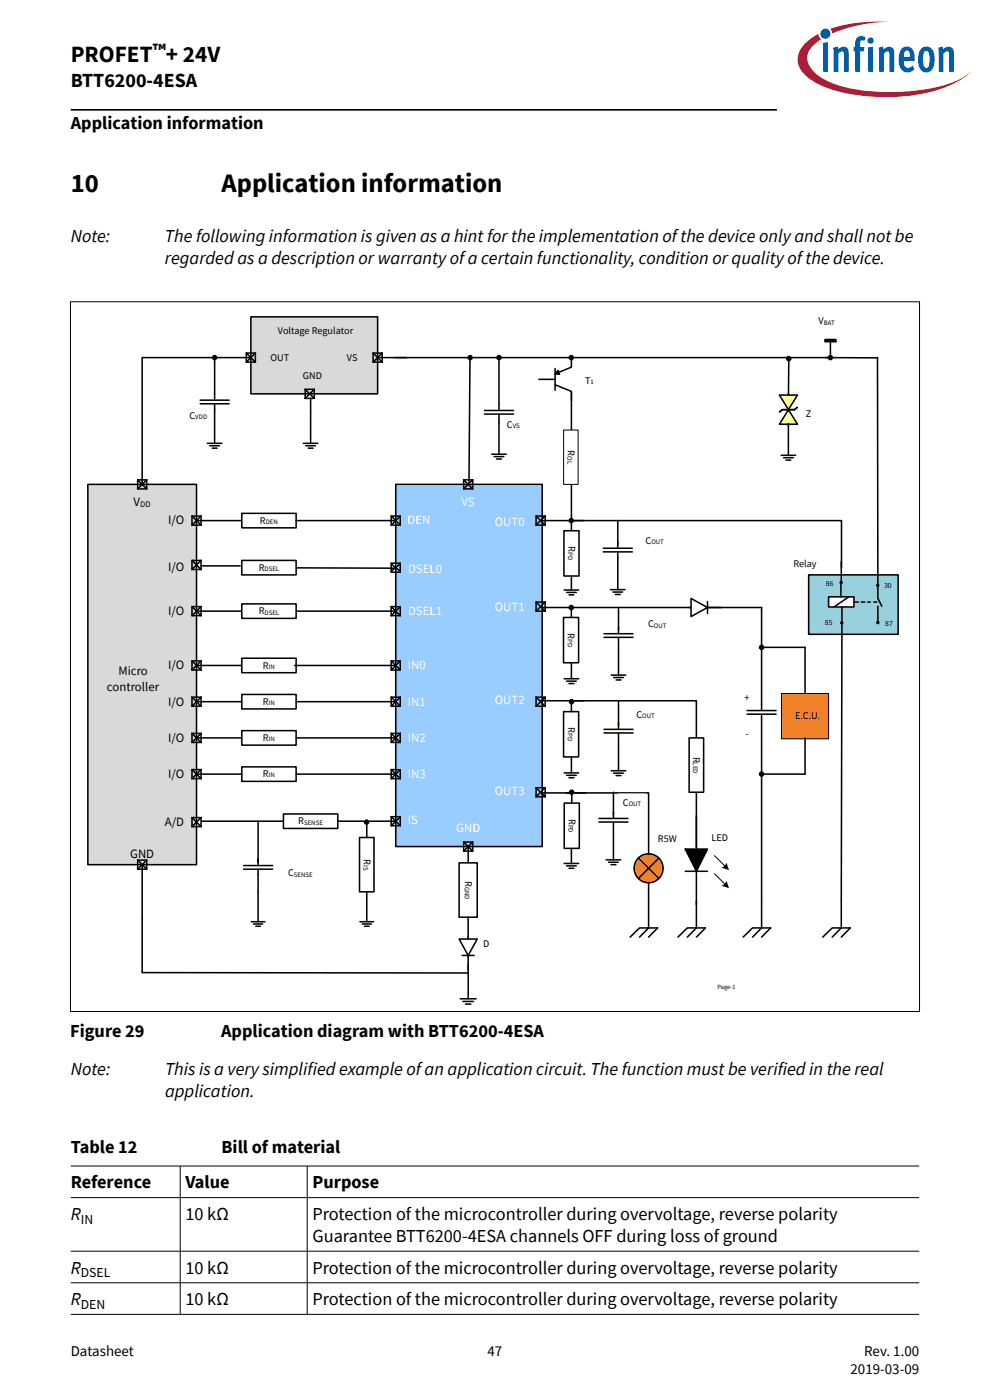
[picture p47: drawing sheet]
<svg xmlns="http://www.w3.org/2000/svg" width="210mm" height="297mm" viewBox="0 0 210 297" stroke-linecap="round" stroke-linejoin="round" font-family="sans-serif">
<defs><g id="words">
<g font-size="5.6">
<text x="15" y="40.8">10</text>
<text x="47" y="40.8">Application information</text>
</g>
<text font-size="4.9" x="15" y="13.2">PROFET + 24V</text>
<text font-size="4.2" x="15" y="18.5">BTT6200-4ESA</text>
<text font-size="4.1" x="32.4" y="12">™</text>
<g font-size="3.9">
<text x="15" y="27.3">Application information</text>
<text x="15" y="51.4">Note:</text>
<text x="35" y="51.4">The following information is given as a hint for the implementation of the device only and shall not be</text>
<text x="35" y="56">regarded as a description or warranty of a certain functionality, condition or quality of the device.</text>
<text x="14.9" y="219.9">Figure 29</text>
<text x="46.9" y="219.9">Application diagram with BTT6200-4ESA</text>
<text x="15" y="228.1">Note:</text>
<text x="35" y="228.1">This is a very simplified example of an application circuit. The function must be verified in the real</text>
<text x="35" y="232.8">application.</text>
<text x="15" y="244.5">Table 12</text>
<text x="47" y="244.5">Bill of material</text>
<text x="15" y="252.1">Reference</text>
<text x="39.3" y="252.1">Value</text>
<text x="66.3" y="252.1">Purpose</text>
<text x="15" y="258.8">R</text>
<text x="39.3" y="258.8">10 kΩ</text>
<text x="66.3" y="263.5">Guarantee BTT6200-4ESA channels OFF during loss of ground</text>
<text x="66.3" y="258.8">Protection of the microcontroller during overvoltage, reverse polarity</text>
<text x="15" y="270.2">R</text>
<text x="39.3" y="270.2">10 kΩ</text>
<text x="66.3" y="270.2">Protection of the microcontroller during overvoltage, reverse polarity</text>
<text x="15" y="276.9">R</text>
<text x="39.3" y="276.9">10 kΩ</text>
<text x="66.3" y="276.9">Protection of the microcontroller during overvoltage, reverse polarity</text>
</g>
<g font-size="3.2">
<text x="15" y="287.7">Datasheet</text>
<text x="103.4" y="287.7">47</text>
<text x="183.3" y="287.7">Rev. 1.00</text>
<text x="180.4" y="291.5">2019-03-09</text>
</g>
<g font-size="2.9">
<text x="17.2" y="259.6">IN</text>
<text x="17.2" y="271">DSEL</text>
<text x="17.2" y="277.7">DEN</text>
</g>
<g font-size="2.7">
<text x="28.3" y="107.4">V</text>
<text x="35.7" y="111.3">I/O</text>
<text x="35.7" y="121.1">I/O</text>
<text x="35.7" y="130.5">I/O</text>
<text x="25.1" y="143.3">Micro</text>
<text x="35.7" y="142">I/O</text>
<text x="22.7" y="146.5">controller</text>
<text x="35.7" y="149.7">I/O</text>
<text x="35.7" y="157.4">I/O</text>
<text x="35.7" y="165">I/O</text>
<text x="35" y="175.2">A/D</text>
<text x="27.6" y="182.1">GND</text>
</g>
<g font-size="2.7" fill="#fff">
<text x="97.9" y="107.4">VS</text>
<text x="86.5" y="111.3">DEN</text>
<text x="105" y="111.5">OUT0</text>
<text x="86.6" y="121.6">DSEL0</text>
<text x="86.6" y="130.5">DSEL1</text>
<text x="105" y="129.7">OUT1</text>
<text x="86.5" y="142">IN0</text>
<text x="86.5" y="149.7">IN1</text>
<text x="105" y="149.4">OUT2</text>
<text x="118.8" y="153.5">OUT3</text>
<text x="86.5" y="157.4">IN2</text>
<text x="86.5" y="165">IN3</text>
<text x="105" y="168.6">OUT3</text>
<text x="118.8" y="168.9">OUT4</text>
<text x="86.5" y="174.9">IS</text>
<text x="96.8" y="176.6">GND</text>
</g>
<g font-size="2.2">
<text x="59" y="70.8">Voltage Regulator</text>
<text x="173.6" y="68.8">V</text>
<text x="57.4" y="76.5">OUT</text>
<text x="73.6" y="76.5">VS</text>
<text x="64.2" y="80.4">GND</text>
<text x="124.1" y="81.4">T</text>
<text x="40.2" y="88.8">C</text>
<text x="171" y="88.4">Z</text>
<text x="107.5" y="90.7">C</text>
<text x="120.4" y="95.5" transform="rotate(90 120.4 95.5)">R</text>
<text x="55.1" y="111.1">R</text>
<text x="120.6" y="115.9" transform="rotate(90 120.6 115.9)">R</text>
<text x="136.9" y="115.4">C</text>
<text x="54.9" y="121.1">R</text>
<text x="168.3" y="120.3">Relay</text>
<text x="54.9" y="130.3">R</text>
<text x="120.5" y="134.3" transform="rotate(90 120.5 134.3)">R</text>
<text x="137.5" y="133.1">C</text>
<text x="55.8" y="141.8">R</text>
<text x="55.8" y="149.5">R</text>
<text x="157.9" y="148.6">+</text>
<text x="120.5" y="154.3" transform="rotate(90 120.5 154.3)">R</text>
<text x="135" y="152.3">C</text>
<text x="168.6" y="152.5">E.C.U.</text>
<text x="55.8" y="157.2">R</text>
<text x="147.1" y="160.5" transform="rotate(90 147.1 160.5)">R</text>
<text x="158.1" y="156.3">-</text>
<text x="55.8" y="164.9">R</text>
<text x="120.6" y="173.7" transform="rotate(90 120.6 173.7)">R</text>
<text x="132.1" y="170.9">C</text>
<text x="63.3" y="174.9">R</text>
<text x="139.6" y="178.7">R5W</text>
<text x="150.9" y="178.3">LED</text>
<text x="61.1" y="185.9">C</text>
<text x="77.1" y="182.2" transform="rotate(90 77.1 182.2)">R</text>
<text x="98.7" y="186.8" transform="rotate(90 98.7 186.8)">R</text>
<text x="102.5" y="201">D</text>
</g>
<text font-size="1.8" x="29.7" y="107.5">DD</text>
<g font-size="1.6">
<text x="175.2" y="124.3">86</text>
<text x="187.5" y="124.8">30</text>
<text x="175" y="132.7">85</text>
<text x="187.8" y="132.7">87</text>
</g>
<g font-size="1.4">
<text x="174.7" y="68.9">BAT</text>
<text x="125.3" y="81.5">1</text>
<text x="41.4" y="88.9">VDD</text>
<text x="108.8" y="90.8">VS</text>
<text x="120.4" y="96.8" transform="rotate(90 120.4 96.8)">OL</text>
<text x="56.4" y="111.2">DEN</text>
<text x="120.5" y="117.2" transform="rotate(90 120.5 117.2)">PD</text>
<text x="138.2" y="115.5">OUT</text>
<text x="56.1" y="121.1">DSEL</text>
<text x="56.1" y="130.4">DSEL</text>
<text x="120.4" y="135.6" transform="rotate(90 120.4 135.6)">PD</text>
<text x="138.7" y="133.2">OUT</text>
<text x="57" y="141.9">IN</text>
<text x="57" y="149.6">IN</text>
<text x="120.4" y="155.5" transform="rotate(90 120.4 155.5)">PD</text>
<text x="136.2" y="152.3">OUT</text>
<text x="57" y="157.3">IN</text>
<text x="147" y="161.7" transform="rotate(90 147 161.7)">LED</text>
<text x="57" y="164.9">IN</text>
<text x="133.4" y="171">OUT</text>
<text x="64.5" y="174.9">SENSE</text>
<text x="120.6" y="174.9" transform="rotate(90 120.6 174.9)">PD</text>
<text x="62.4" y="186">SENSE</text>
<text x="77.1" y="183.5" transform="rotate(90 77.1 183.5)">IS</text>
<text x="98.6" y="188.1" transform="rotate(90 98.6 188.1)">GND</text>
<text x="152.2" y="209.7">Page-1</text>
</g>
</g></defs>
<g fill="#fff" stroke="#fff" stroke-width=".21">
<path d="M39 85.4h6.1v5.6h-6.1z" fill-rule="evenodd"/>
<path d="M105.8 87.3h6.2v5.6h-6.2z" fill-rule="evenodd"/>
</g>
<g fill="none" stroke="#000" stroke-width=".33">
<path d="M121.2 118.5v6.7M119.7 125.2h3M120.2 125.7h2M120.7 126.2h1M121.2 137.3v6.7M119.7 144h3M120.2 144.5h2M120.7 145h1M121.2 157.3v6.7M119.7 164h3M120.2 164.5h2M120.7 165h1"/>
<path d="M121.2 176.5v6.7M119.7 183.2h3M120.2 183.7h2M120.7 184.2h1"/>
</g>
<path d="M171.5 122h19v12.6h-19z" fill-rule="evenodd" fill="#98d0de" stroke="#000" stroke-width=".33"/>
<path d="M165.8 147.1h10v9.6h-10z" fill-rule="evenodd" fill="#f28226" stroke="#000" stroke-width=".21"/>
<g fill="#d9d9d9" stroke="#000" stroke-width=".33">
<path d="M53.2 67.2h26.9v16.3h-26.9z" fill-rule="evenodd"/>
<path d="M18.6 102.8h23.1v80.6h-23.1z" fill-rule="evenodd"/>
</g>
<path d="M41.7 110.4h9.6M42.1 129.6h9.2M42.6 120h8.4M51.3 120.4l32.5 .1M62.8 129.6h21.1M62.8 174.2h21.1" fill="none" stroke="#000" stroke-width=".33"/>
<path d="M83.9 102.8h31.1v76.8h-31.1z" fill-rule="evenodd" fill="#9cf" stroke="#000" stroke-width=".33"/>
<circle cx="137.6" cy="184.2" r="3.1" fill="#f90"/>
<g fill="none" stroke="#000" stroke-width=".33">
<path d="M135.4 182l4.4 4.4M139.8 182l-4.4 4.4"/>
<circle cx="137.6" cy="184.2" r="3.1"/>
</g>
<g fill="#fff" stroke="#000" stroke-width=".33">
<path d="M60.1 172.7h11.6v3h-11.6z" fill-rule="evenodd"/>
<path d="M51.3 108.9h11.5v3.1h-11.5z" fill-rule="evenodd"/>
<path d="M51.3 118.9h11.5v3.1h-11.5z" fill-rule="evenodd"/>
<path d="M51.3 128.1h11.5v3.1h-11.5z" fill-rule="evenodd"/>
</g>
<path d="M53.2 75.9h-23v26.9" fill="none" stroke="#000" stroke-width=".33"/>
<path d="M167.2 86.9l2 3.1h-3.9z" fill-rule="evenodd" fill="#ff9" stroke="#000" stroke-width=".33"/>
<path d="M167.2 86.6v.3zM167.2 90.1v.3zM169.1 86.4l-.6 .5h-2.5l-.6 .5" fill="none" stroke="#000" stroke-width=".33"/>
<path d="M165.3 83.8h3.9l-2 3.1z" fill-rule="evenodd" fill="#ff9" stroke="#000" stroke-width=".33"/>
<path d="M167.2 87v.3zM167.2 83.4v.4zM169.1 86.4l-.6 .5h-2.5l-.6 .5M41.7 141.2h9.6" fill="none" stroke="#000" stroke-width=".33"/>
<path d="M76.3 177.7h3v11.5h-3z" fill-rule="evenodd" fill="#fff" stroke="#000" stroke-width=".33"/>
<path d="M62.8 110.4h21.1M77.8 174.2v3.5" fill="none" stroke="#000" stroke-width=".33"/>
<path d="M51.3 139.6h11.5v3.1h-11.5z" fill-rule="evenodd" fill="#fff" stroke="#000" stroke-width=".33"/>
<path d="M62.5 141.2h21.4" fill="none" stroke="#000" stroke-width=".33"/>
<g fill="#fff" stroke="#000" stroke-width=".33">
<path d="M51.3 147.3h11.5v3.1h-11.5z" fill-rule="evenodd"/>
<path d="M51.3 162.7h11.5v3.1h-11.5z" fill-rule="evenodd"/>
<path d="M51.3 155h11.5v3.1h-11.5z" fill-rule="evenodd"/>
</g>
<g fill="none" stroke="#000" stroke-width=".33">
<path d="M45.5 75.9v7.6M99.1 75.9h77M105.8 75.9v9.8M167.3 76.4l-.1 7.4M186.1 75.9l.1 47.7M42.5 84.9h6.1M42.5 85.7h6.1M44 94h3.1M44.5 94.6h2.1M45 95.1h1M45.5 87.4v6.6M45.5 83.5v1.2z"/>
<path d="M45.5 85.7v1.2zM45.5 86.9v.5M102.8 87.1h6.1M102.8 87.8h6.1M104.3 96.4h3.1M104.8 96.9h2.1M105.3 97.4h1.1M105.8 85.7v1.2zM105.8 87.9v1.1zM105.8 89v7.4M165.7 96.6h3.1M166.2 97.1h2.1"/>
<path d="M166.7 97.6h1M167.2 89.9v6.7M121.2 110.4h57.3v10M41.7 148.9h9.6M41.7 156.5h9.6M62.8 148.9h21.1M62.8 156.5h21.1M120.8 148.7h26.9v31.1M41.7 164.2h9.6M62.8 164.2h21.1M99.3 179.8v4M30.2 183.4v11.6"/>
<path d="M76.4 195.5h2.8M76.8 196h2M77.3 196.5h1M77.8 189.3v6.2"/>
</g>
<path d="M146.2 156.5h3.1v11.6h-3.1z" fill-rule="evenodd" fill="#fff" stroke="#000" stroke-width=".33"/>
<g fill="none" stroke="#000" stroke-width=".33">
<path d="M52.2 74.9h2l-1.9 1.9M52.2 74.9l2 1.9h-2M52.3 74.9v1.9M54.2 74.9v1.9M79.1 74.9h2M79.1 76.8h2M79.1 74.9l2 1.9M79.1 74.9v1.9M80.1 75.9h19M81.1 74.9v1.9M81.1 74.9l-2 1.9M99.7 75.9l-.2 26.9"/>
<path d="M175 72h2.3v.5h-2.3zM176.1 72v3.9M64.4 94h3M64.7 82.6h2M64.7 84.5h2M64.7 82.6l2 1.9M64.7 82.6v1.9M64.9 94.6h2M65.4 95.1h1M65.9 84.5v9.5M66.7 82.6v1.9M66.7 82.6l-2 1.9"/>
<path d="M29.2 101.8h1.9M29.2 103.7h1.9M29.2 101.8l1.9 1.9M29.2 101.8v1.9M31.1 101.8v1.9M31.1 101.8l-1.9 1.9M40.7 109.5h1.9M40.7 118.9h1.9M40.7 111.4h1.9M40.7 109.5l1.9 1.9M40.7 118.9l1.9 1.9M40.7 109.5v1.9"/>
<path d="M40.7 118.9v1.9M42.6 109.5v1.9M42.6 118.9v1.9M42.6 109.5l-1.9 1.9M42.6 118.9l-1.9 1.9M83 109.5h1.9M83 111.4h1.9M83 109.5l1.9 1.9M83 119.7l1.9 1.5M83 109.5v1.9M83 119.5h1.9v1.9h-1.9zM84.9 109.5v1.9"/>
<path d="M84.9 109.5l-1.9 1.9M84.9 119.6l-1.9 1.6M98.4 101.8h1.9M98.4 103.7h1.9M98.4 101.8l1.9 1.9M98.4 101.8v1.9M100.3 101.8v1.9M100.3 101.8l-1.9 1.9M113.7 109.5h1.9M113.7 111.4h1.9M113.7 109.5l1.9 1.9M113.7 109.5v1.9"/>
<path d="M115.6 109.5v1.9M115.6 109.5l-1.9 1.9M40.7 128.7h1.9M40.7 120.8h1.9M40.7 130.6h1.9M40.7 128.7l1.9 1.9M40.7 128.7v1.9M42.6 128.7v1.9M42.6 128.7l-1.9 1.9M83 128.7h1.9M83 130.6h1.9M83 128.7l1.9 1.9"/>
<path d="M83 128.7v1.9M84.9 128.7v1.9M84.9 128.7l-1.9 1.9M113.7 127.7h1.9M113.7 129.6h1.9M113.7 127.7l1.9 1.9M113.7 127.7v1.9M115.6 127.7v1.9M115.6 127.7l-1.9 1.9M161.5 137.3h9.3v9.7M186.2 123.6v3.3l.9 1.7M186.2 128.6v3.4"/>
<path d="M40.7 140.2h1.9M40.7 147.9h1.9M40.7 155.6h1.9M40.7 142.1h1.9M40.7 149.8h1.9M40.7 157.5h1.9M40.7 140.2l1.9 1.9M40.7 147.9l1.9 1.9M40.7 155.6l1.9 1.9M40.7 140.2v1.9M40.7 147.9v1.9M40.7 155.6v1.9"/>
<path d="M42.6 140.2v1.9M42.6 147.9v1.9M42.6 155.6v1.9M42.6 140.2l-1.9 1.9M42.6 147.9l-1.9 1.9M42.6 155.6l-1.9 1.9M83 140.2h1.9M83 147.9h1.9M83 155.6h1.9M83 142.1h1.9M83 149.8h1.9M83 157.5h1.9"/>
<path d="M83 140.2l1.9 1.9M83 147.9l1.9 1.9M83 155.6l1.9 1.9M83 140.2v1.9M83 147.9v1.9M83 155.6v1.9M84.9 140.2v1.9M84.9 147.9v1.9M84.9 155.6v1.9M84.9 140.2l-1.9 1.9M84.9 147.9l-1.9 1.9M84.9 155.6l-1.9 1.9"/>
<path d="M113.7 147.9h1.9M113.7 149.8h1.9M113.7 147.9l1.9 1.9M113.7 147.9v1.9M115.6 147.9v1.9M115.6 147.9l-1.9 1.9M158.5 150.7h6.1M158.5 151.5h6.1M161.5 149.4v1.1zM161.5 151.5v1.2zM161.5 152.7v38.4M170.8 156.5v7.7h-9.3"/>
<path d="M40.7 163.3h1.9M40.7 173.4h1.9M40.7 165.2h1.9M40.7 175.4h1.9M40.7 163.3l1.9 1.9M40.7 173.4l1.9 2M40.7 163.3v1.9M40.7 173.4v2M42.6 163.3v1.9M42.6 173.4v2M42.6 163.3l-1.9 1.9M42.6 173.4l-1.9 2"/>
<path d="M83 163.3h1.9M83 173.3h1.9M83 165.2h1.9M83 175.2h1.9M83 163.3l1.9 1.9M83 173.3l1.9 1.9M83 163.3v1.9M83 173.3v1.9M84.9 163.3v1.9M84.9 173.3v1.9M84.9 163.3l-1.9 1.9M84.9 173.3l-1.9 1.9"/>
<path d="M98.4 178.6h1.9M98.4 178.6l1.9 2M98.4 178.6v2M100.3 178.6v2M100.3 178.6l-1.9 2M113.7 167.1h1.9M113.7 169h1.9M113.7 167.1l1.9 1.9M113.7 167.1v1.9M115.6 167.1v1.9M115.6 167.1l-1.9 1.9M29.2 182.5h1.9"/>
<path d="M29.2 184.4h1.9M29.2 182.5l1.9 1.9M29.2 182.5v1.9M31.1 182.5v1.9M31.1 182.5l-1.9 1.9M98.4 180.6h1.9"/>
<circle cx="176.1" cy="75.9" r=".18"/>
</g>
<path d="M175 72h2.3v.5h-2.3zM176 75.9a.18 .18 0 0 0 .3 0 .18 .18 0 0 0-.3 0z" fill-rule="evenodd" fill="#000"/>
<path d="M175.8 126.6h5.3v2.2h-5.3z" fill-rule="evenodd" fill="#fff" stroke="#000" stroke-width=".33"/>
<path d="M178.4 123.9v2.7M178.6 128.8v3.1M180 126.6l-3.1 2.2" fill="none" stroke="#000" stroke-width=".33"/>
<g fill="#fff" stroke="#000" stroke-width=".33">
<circle cx="178.4" cy="123.6" r=".2"/>
<circle cx="178.6" cy="132.1" r=".2"/>
</g>
<g fill="none" stroke="#000" stroke-width=".33">
<path d="M175.2 75.9h10.9M178.5 119.1v4.1M115 128.9h46.5v20.5M178.6 132.3l-.1 58.8M120.1 168.2h17.5v12.7M147.7 173.1v18.8M30.2 195v11.3l69.1 .1M145.4 180.1h4.7l-2.4 4.7zM145.4 184.8h4.7M97.6 211.9h3.4M98.2 212.5h2.2M98.7 213h1.2"/>
<path d="M99.3 204.6v7.3"/>
</g>
<path d="M170.8 65.5h9.2v5.4h-9.2z" fill-rule="evenodd" fill="#fff" stroke="#fff" stroke-width=".21"/>
<g fill="#000" stroke="#000" stroke-width=".33">
<circle cx="45.5" cy="75.9" r=".42"/>
<circle cx="99.7" cy="75.9" r=".42"/>
<circle cx="105.8" cy="75.9" r=".42"/>
<circle cx="167.3" cy="76.1" r=".42"/>
<circle cx="176.1" cy="75.9" r=".42"/>
<circle cx="121.2" cy="110.4" r=".42"/>
<circle cx="161.5" cy="137.3" r=".42"/>
<circle cx="121.2" cy="148.9" r=".42"/>
<circle cx="77.8" cy="174.4" r=".42"/>
<circle cx="121.2" cy="168.1" r=".42"/>
<circle cx="161.5" cy="164.2" r=".42"/>
<circle cx="99.3" cy="183.8" r=".42"/>
</g>
<g fill="#000">
<path d="M145.4 180.1h4.7l-2.4 4.7z"/>
<path d="M154.1 183l.5 1.6-1.5-.5a1.63 1.63 0 0 0 1-1.1z" fill-rule="evenodd"/>
<path d="M154.1 186.8l.5 1.6-1.5-.5a1.63 1.63 0 0 0 1-1.1z" fill-rule="evenodd"/>
</g>
<path d="M151.6 181.5l2.1 2.2M151.6 185.4l2.1 2.1" fill="none" stroke="#000" stroke-width=".21"/>
<path d="M181.1 127.7h1M182.7 127.7h.7M184.1 127.7h.5M185.4 127.7h.6" fill="none" stroke="#000" stroke-width=".33" stroke-dasharray="2.3 1.6"/>
<g fill="#fff" stroke="#000" stroke-width=".33">
<path d="M119.5 151h3.2v9.6h-3.2z" fill-rule="evenodd"/>
<circle cx="186.2" cy="132.1" r=".2"/>
<circle cx="186.2" cy="124.2" r=".2"/>
</g>
<path d="M121.2 148.9v2.1" fill="none" stroke="#000" stroke-width=".33"/>
<path d="M119.7 170.4h3.2v9.6h-3.2z" fill-rule="evenodd" fill="#fff" stroke="#000" stroke-width=".33"/>
<path d="M121.3 168.1v2.1" fill="none" stroke="#000" stroke-width=".33"/>
<path d="M119.5 131h3.2v9.6h-3.2z" fill-rule="evenodd" fill="#fff" stroke="#000" stroke-width=".33"/>
<path d="M121.2 128.9v2.1" fill="none" stroke="#000" stroke-width=".33"/>
<circle cx="121.2" cy="128.9" r=".42" fill="#000" stroke="#000" stroke-width=".33"/>
<path d="M119.6 112.6h3.2v9.6h-3.2z" fill-rule="evenodd" fill="#fff" stroke="#000" stroke-width=".33"/>
<path d="M121.2 110.4v2.2M42.8 174.2h17.3M54.7 174.2v8.8M51.7 183.6h6.1M51.7 184.4h6.1M53.3 195.5h2.9M53.8 196h1.9M54.3 196.5h.9M54.7 182.3v1.1zM54.7 184.4v1.2zM54.7 185.6v9.9" fill="none" stroke="#000" stroke-width=".33"/>
<path d="M58.9 182.5h9.7v5.5h-9.7z" fill-rule="evenodd" fill="#fff" stroke="#fff" stroke-width=".21"/>
<path d="M147.7 196.9l-1.9 1.9z" fill="#fff"/>
<path d="M143.8 198.8l2-1.9h3.8l-1.9 1.9M147.7 191.1v5.8l-1.9 1.9" fill="none" stroke="#000" stroke-width=".33"/>
<path d="M161.5 196.9l-1.9 1.9z" fill="#fff"/>
<path d="M157.6 198.8l2-1.9h3.9l-2 1.9M161.5 191.1v5.8l-1.9 1.9" fill="none" stroke="#000" stroke-width=".33"/>
<path d="M178.5 196.9l-2 1.9z" fill="#fff"/>
<path d="M174.5 198.8l2-1.9h3.9l-1.9 1.9M178.5 191.1v5.8l-2 1.9" fill="none" stroke="#000" stroke-width=".33"/>
<path d="M137.6 196.9l-1.9 1.9z" fill="#fff"/>
<path d="M133.7 198.8l2-1.9h3.8l-1.9 1.9M137.6 187.3v9.6l-1.9 1.9" fill="none" stroke="#000" stroke-width=".33"/>
<g fill="#fff" stroke="#000" stroke-width=".33">
<path d="M97.4 183h3.8v11.6h-3.8z" fill-rule="evenodd"/>
<path d="M97.4 199.2h3.8l-1.9 3.5z" fill-rule="evenodd"/>
</g>
<path d="M99.3 198.8v.3zM99.3 194.6v4.5M98 202.7h2.6M99.3 202.7v.4zM99.3 203.1v2.6" fill="none" stroke="#000" stroke-width=".33"/>
<path d="M146.6 127l3.5 1.9-3.5 1.9z" fill-rule="evenodd" fill="#fff" stroke="#000" stroke-width=".33"/>
<g fill="none" stroke="#000" stroke-width=".33">
<path d="M121.2 83.3v27.5M114.7 110.4h9.2M128 116.3h6.1M128 117.1h6.1M131 115v1.1zM131 117.1v1.2zM131 110.4v5.1M131 118.3v6.8M128.1 134.4h6.2M128.1 135.2h6.2M129.5 125.1h3.1M130 125.6h2.1"/>
<path d="M130.5 126.1h1.1M131.2 136.6v6.6M131.2 133.1v1.1zM131.2 135.2v1.2zM131.2 128.9v4.8M146.2 128.9h.3zM150.1 127.6v2.6M150.1 128.9h.4zM150.5 128.9h2.6M114.7 148.7h9.2M128.1 154.7h6.2M128.1 155.5h6.2"/>
<path d="M129.7 143.2h3M130.2 143.7h2M130.7 144.2h1M131.2 156.8v6.7M131.2 153.4v1.1zM131.2 155.5v1.2zM131.2 148.9v5.1M115.1 168.2h9.2M127 173.6h6.2M127 174.4h6.2M129.7 163.5h3M130.1 175.7v6.7"/>
<path d="M130.1 172.3v1.1zM130.1 174.4v1.2zM130.1 168.1v4.8M130.2 164h2M130.7 164.5h1M128.6 182.4h3.1M129.1 182.9h2M129.6 183.4h1"/>
</g>
<g fill="#fff" stroke="#fff" stroke-width=".21">
<path d="M135.3 112h7.2v5.6h-7.2z" fill-rule="evenodd"/>
<path d="M135.8 129.6h7.2v5.6h-7.2z" fill-rule="evenodd"/>
<path d="M133.1 149h7.7v5.2h-7.7z" fill-rule="evenodd"/>
<path d="M131.2 168.5h5.8v3.6h-5.8z" fill-rule="evenodd"/>
</g>
<path d="M119.6 91.2h3v11.6h-3z" fill-rule="evenodd" fill="#fff" stroke="#000" stroke-width=".21"/>
<path d="M117.8 78.2v4.6M121.2 75.9v2l-3.4 1.4M114.3 80.5h3.5M117.8 81.6l3.4 1.4v2.1" fill="none" stroke="#000" stroke-width=".33"/>
<g fill="#000" stroke="#000" stroke-width=".33">
<path d="M118.4 78.6l.3 .8-.9-.1z" fill-rule="evenodd"/>
<circle cx="121.2" cy="75.9" r=".42"/>
</g>
<path d="M122 78h6.1v5.5h-6.1z" fill-rule="evenodd" fill="#fff" stroke="#fff" stroke-width=".21"/>
<path d="M136.5 208.5h20v1.6h-20zM15 238.7h180" fill="none" stroke="#fff" stroke-width=".21"/>
<path d="M14.9 64h180.2M14.9 64v150.6M195.1 64v150.6M14.9 214.6h180.2M15 247.4h180M15 254.1h180M38.2 247.3v31.6M65.2 247.3v31.6M15 265.4h180M15 272.1h180M15 278.8h180" fill="none" stroke="#000" stroke-width=".21"/>
<path d="M170.6 9.4a4.3 4.3 0 0 0 .2 6.5 20.6 20.6 0 0 0 11.4 4.3 36.7 36.7 0 0 0 20-2.4l1-.5a7.5 7.5 0 0 0 2.6-2 18.5 18.5 0 0 1-9 3.6 44.8 44.8 0 0 1-19.2-.9 10.3 10.3 0 0 1-5.8-3.8 3.5 3.5 0 0 1 1.1-4.9l1.3-1-.4-.5-.2-.6a11 11 0 0 0-3 2.2zM176.1 6.1l.4 1a31.9 31.9 0 0 1 12.3-2.5 31.5 31.5 0 0 0-12.7 1.5z" fill-rule="evenodd" fill="#e30034"/>
<path d="M199 10.1l.1 5.1h1v-3.8a.76 .76 0 0 1 1.1-.4l.1 4.2h1v-4a1.2 1.2 0 0 0-.8-1.3 1.2 1.2 0 0 0-1.4 .6l-.2-.6zM196.1 10.9l.4-.1a1.38 1.38 0 0 1 .7 1.8v.4a1.29 1.29 0 0 1-.7 1.4 1.48 1.48 0 0 1-.7-1.8v-.9zM195.6 10.2a4 4 0 0 0-.1 4.8 1.66 1.66 0 0 0 2.7-1.3l.1-.5a2.89 2.89 0 0 0-1.4-3.3l-.9 .1zM191.9 10.9a.65 .65 0 0 1 .9 0 .65 .65 0 0 1 .2 .8v.4h-1.3zM191.4 10.3a3.9 3.9 0 0 0 .2 4.8 1.87 1.87 0 0 0 2.4-.4l-.4-.8a1.04 1.04 0 0 1-1.4 .4 1.04 1.04 0 0 1-.5-1.3l2.3-.1a2.63 2.63 0 0 0-1.3-3 1.49 1.49 0 0 0-1.3 .4zM186.3 10.1l.2 5.1h1v-3.8a.76 .76 0 0 1 1.1-.4l.1 4.2h1v-4a1.2 1.2 0 0 0-.8-1.3 1.2 1.2 0 0 0-1.5 .6l-.1-.6zM184 8.6a.67 .67 0 0 0 1.3 0 .67 .67 0 0 0-1.3 0zM184.2 10v5.2h1v-5.3zM181.9 7.9a2.44 2.44 0 0 0-.5 2.1h-.3v.9h.3v4.3h1v-4.3h.8l.2-.9h-1l.1-1.1a.5 .5 0 0 1 .8-.2l.3-.8-.2-.1-.7-.1zM176.7 10.1l.1 5.1h1v-3.8a.76 .76 0 0 1 1.1-.4l.1 4.2h1v-4a1.2 1.2 0 0 0-.8-1.3 1.2 1.2 0 0 0-1.4 .6l-.1-.6zM174.6 9.1v6.1h1v-6.3zM174 7.2a1.1 1.1 0 0 0 2.2 0 1.1 1.1 0 0 0-2.2 0z" fill-rule="evenodd" fill="#005da9"/>
<path d="M15 23.3h149.8" fill="none" stroke="#000" stroke-width=".35"/>
<use href="#words"/>
</svg>
